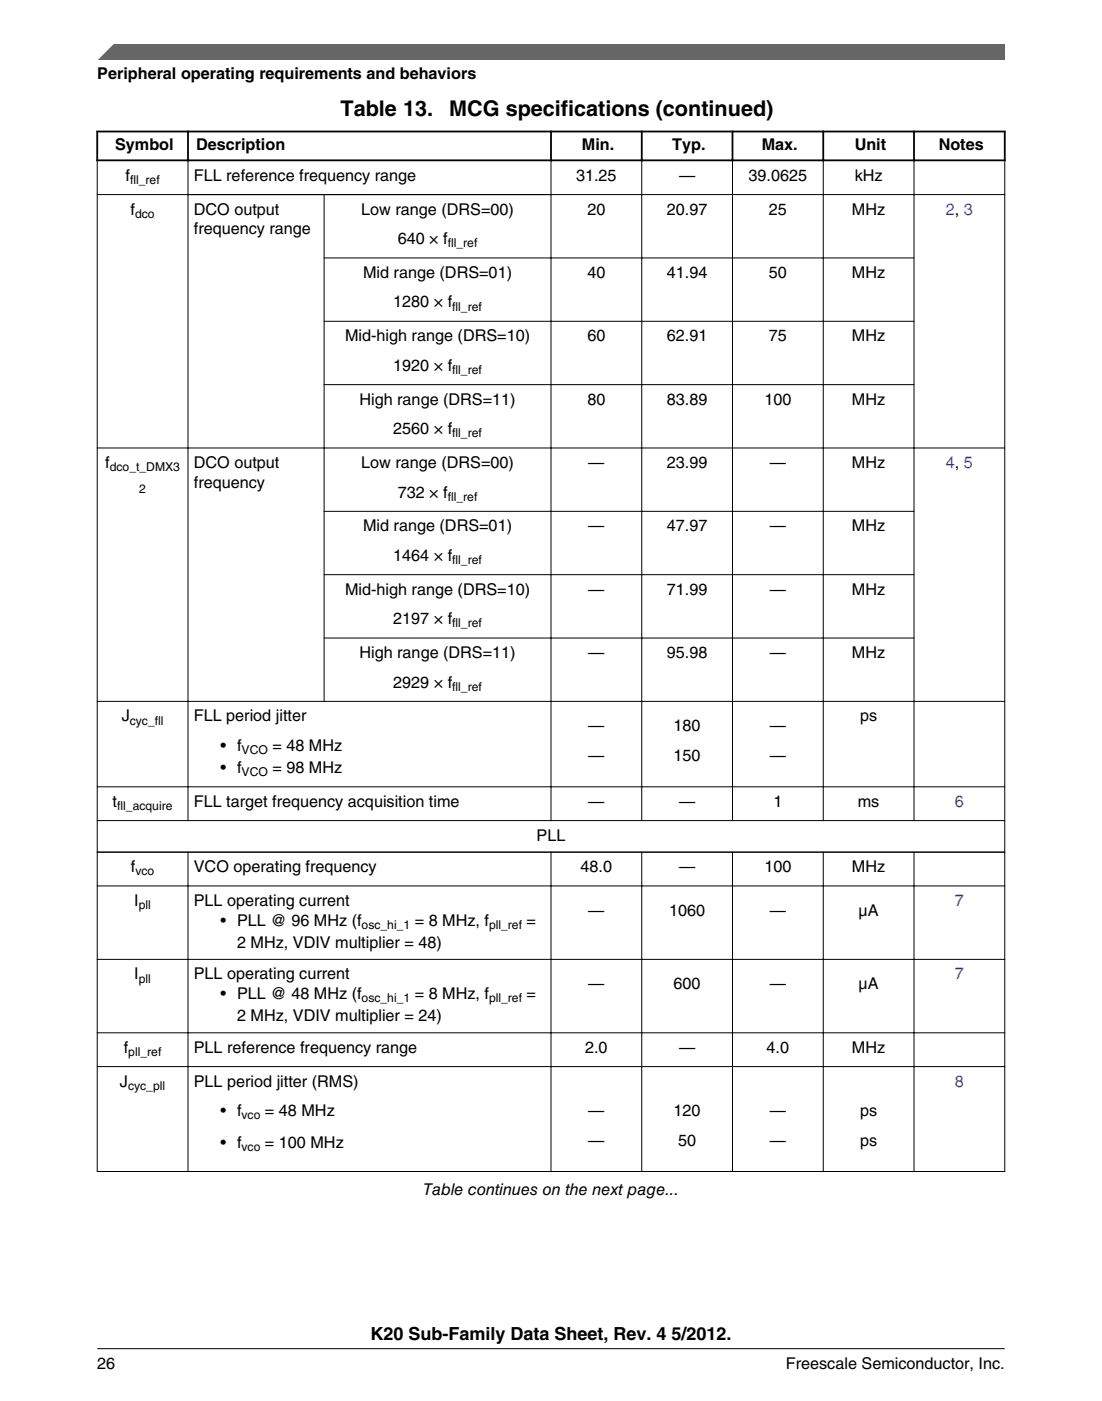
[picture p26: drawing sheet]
<svg xmlns="http://www.w3.org/2000/svg" width="216mm" height="274mm" viewBox="0 0 216 274" stroke-linecap="round" stroke-linejoin="round" font-family="sans-serif">
<defs><g id="words">
<g font-size="4.2">
<text x="66.7" y="22.6">Table 13.</text>
<text x="88" y="22.6">MCG specifications (continued)</text>
</g>
<text font-size="3.5" x="72.6" y="262.3">K20 Sub-Family Data Sheet, Rev. 4 5/2012.</text>
<g font-size="3.2">
<text x="19" y="15.5">Peripheral operating requirements and behaviors</text>
<text x="22.6" y="29.4">Symbol</text>
<text x="38.4" y="29.4">Description</text>
<text x="114" y="29.4">Min.</text>
<text x="131.7" y="29.4">Typ.</text>
<text x="149.2" y="29.4">Max.</text>
<text x="167.4" y="29.4">Unit</text>
<text x="183.9" y="29.4">Notes</text>
<text x="24.6" y="35.4">f</text>
<text x="38" y="35.4">FLL reference frequency range</text>
<text x="112.9" y="35.4">31.25</text>
<text x="133" y="35.4">—</text>
<text x="146.7" y="35.4">39.0625</text>
<text x="167.4" y="35.4">kHz</text>
<text x="25.6" y="42">f</text>
<text x="38" y="42">DCO output</text>
<text x="38" y="45.9">frequency range</text>
<text x="70.8" y="42">Low range (DRS=00)</text>
<text x="77.9" y="47.8">640 × f</text>
<text x="115.1" y="42">20</text>
<text x="130.6" y="42">20.97</text>
<text x="150.6" y="42">25</text>
<text x="166.9" y="42">MHz</text>
<text x="71.1" y="54.4">Mid range (DRS=01)</text>
<text x="115.1" y="54.4">40</text>
<text x="130.6" y="54.4">41.94</text>
<text x="150.6" y="54.4">50</text>
<text x="166.9" y="54.4">MHz</text>
<text x="77" y="60.2">1280 × f</text>
<text x="67.6" y="66.8">Mid-high range (DRS=10)</text>
<text x="115.1" y="66.8">60</text>
<text x="130.6" y="66.8">62.91</text>
<text x="150.6" y="66.8">75</text>
<text x="166.9" y="66.8">MHz</text>
<text x="77" y="72.6">1920 × f</text>
<text x="70.4" y="79.2">High range (DRS=11)</text>
<text x="115.1" y="79.2">80</text>
<text x="130.6" y="79.2">83.89</text>
<text x="149.8" y="79.2">100</text>
<text x="166.9" y="79.2">MHz</text>
<text x="77" y="85">2560 × f</text>
<text x="20.6" y="91.6">f</text>
<text x="38" y="91.6">DCO output</text>
<text x="38" y="95.5">frequency</text>
<text x="70.8" y="91.6">Low range (DRS=00)</text>
<text x="115.3" y="91.6">—</text>
<text x="130.6" y="91.6">23.99</text>
<text x="150.8" y="91.6">—</text>
<text x="166.9" y="91.6">MHz</text>
<text x="77.9" y="97.4">732 × f</text>
<text x="71.1" y="104">Mid range (DRS=01)</text>
<text x="115.3" y="104">—</text>
<text x="130.6" y="104">47.97</text>
<text x="150.8" y="104">—</text>
<text x="166.9" y="104">MHz</text>
<text x="77" y="109.8">1464 × f</text>
<text x="67.6" y="116.4">Mid-high range (DRS=10)</text>
<text x="115.3" y="116.4">—</text>
<text x="130.6" y="116.4">71.99</text>
<text x="150.8" y="116.4">—</text>
<text x="166.9" y="116.4">MHz</text>
<text x="77" y="122.2">2197 × f</text>
<text x="70.4" y="128.8">High range (DRS=11)</text>
<text x="115.3" y="128.8">—</text>
<text x="130.6" y="128.8">95.98</text>
<text x="150.8" y="128.8">—</text>
<text x="166.9" y="128.8">MHz</text>
<text x="77" y="134.6">2929 × f</text>
<text x="23.8" y="141.2">J</text>
<text x="38" y="141.2">FLL period jitter</text>
<text x="115.3" y="143.1">—</text>
<text x="132" y="143.1">180</text>
<text x="150.8" y="143.1">—</text>
<text x="168.5" y="141.2">ps</text>
<text x="43.2" y="147">• f</text>
<text x="53.4" y="147">= 48 MHz</text>
<text x="115.3" y="148.9">—</text>
<text x="132" y="148.9">150</text>
<text x="150.8" y="148.9">—</text>
<text x="43.2" y="151.4">• f</text>
<text x="53.4" y="151.4">= 98 MHz</text>
<text x="22.1" y="158">t</text>
<text x="38" y="158">FLL target frequency acquisition time</text>
<text x="115.3" y="158">—</text>
<text x="133" y="158">—</text>
<text x="151.5" y="158">1</text>
<text x="168.1" y="158">ms</text>
<text x="105.1" y="164.6">PLL</text>
<text x="25.6" y="170.8">f</text>
<text x="38" y="170.8">VCO operating frequency</text>
<text x="113.8" y="170.8">48.0</text>
<text x="133" y="170.8">—</text>
<text x="149.8" y="170.8">100</text>
<text x="166.9" y="170.8">MHz</text>
<text x="26.3" y="177.4">I</text>
<text x="38" y="177.4">PLL operating current</text>
<text x="115.3" y="179.3">—</text>
<text x="131.1" y="179.3">1060</text>
<text x="150.8" y="179.3">—</text>
<text x="168.2" y="179.3">µA</text>
<text x="43.2" y="181.3">• PLL @ 96 MHz (f</text>
<text x="46.4" y="185.6">2 MHz, VDIV multiplier = 48)</text>
<text x="81.3" y="181.3">= 8 MHz, f</text>
<text x="103.2" y="181.3">=</text>
<text x="26.3" y="191.8">I</text>
<text x="38" y="191.8">PLL operating current</text>
<text x="43.2" y="195.6">• PLL @ 48 MHz (f</text>
<text x="81.3" y="195.6">= 8 MHz, f</text>
<text x="103.2" y="195.6">=</text>
<text x="115.3" y="193.7">—</text>
<text x="132" y="193.7">600</text>
<text x="150.8" y="193.7">—</text>
<text x="168.2" y="193.7">µA</text>
<text x="46.4" y="200">2 MHz, VDIV multiplier = 24)</text>
<text x="24.3" y="206.1">f</text>
<text x="38" y="206.1">PLL reference frequency range</text>
<text x="114.6" y="206.1">2.0</text>
<text x="133" y="206.1">—</text>
<text x="150.2" y="206.1">4.0</text>
<text x="166.9" y="206.1">MHz</text>
<text x="23.5" y="212.8">J</text>
<text x="38" y="212.8">PLL period jitter (RMS)</text>
<text x="43.2" y="218.5">• f</text>
<text x="51.9" y="218.5">= 48 MHz</text>
<text x="115.3" y="218.5">—</text>
<text x="132" y="218.5">120</text>
<text x="150.8" y="218.5">—</text>
<text x="168.5" y="218.5">ps</text>
<text x="43.2" y="224.8">• f</text>
<text x="51.9" y="224.8">= 100 MHz</text>
<text x="115.3" y="224.3">—</text>
<text x="132.9" y="224.3">50</text>
<text x="150.8" y="224.3">—</text>
<text x="168.5" y="224.3">ps</text>
<text x="82.9" y="234">Table continues on the next page...</text>
<text x="19.1" y="268">26</text>
<text x="154" y="268">Freescale Semiconductor, Inc.</text>
</g>
<g font-size="3.2" fill="#00f">
<text x="185.3" y="42">2, 3</text>
<text x="185.3" y="91.6">4, 5</text>
<text x="187.1" y="158">6</text>
<text x="187.1" y="177.4">7</text>
<text x="187.1" y="191.8">7</text>
<text x="187.1" y="212.8">8</text>
</g>
<g font-size="2.4">
<text x="25.5" y="36">fll_ref</text>
<text x="26.5" y="42.6">dco</text>
<text x="87.7" y="48.4">fll_ref</text>
<text x="88.6" y="60.8">fll_ref</text>
<text x="88.6" y="73.2">fll_ref</text>
<text x="88.6" y="85.6">fll_ref</text>
<text x="21.5" y="92.3">dco_t_DMX3</text>
<text x="27.3" y="96.6">2</text>
<text x="87.7" y="98">fll_ref</text>
<text x="88.6" y="110.5">fll_ref</text>
<text x="88.6" y="122.9">fll_ref</text>
<text x="88.6" y="135.3">fll_ref</text>
<text x="25.4" y="141.9">cyc_fll</text>
<text x="47.3" y="147.7">VCO</text>
<text x="47.3" y="152">VCO</text>
<text x="23" y="158.6">fll_acquire</text>
<text x="26.5" y="171.4">vco</text>
<text x="27.2" y="178">pll</text>
<text x="70.8" y="181.9">osc_hi_1</text>
<text x="95.8" y="181.9">pll_ref</text>
<text x="27.2" y="192.4">pll</text>
<text x="70.8" y="196.3">osc_hi_1</text>
<text x="95.8" y="196.3">pll_ref</text>
<text x="25.1" y="206.8">pll_ref</text>
<text x="25.1" y="213.4">cyc_pll</text>
<text x="47.3" y="219.2">vco</text>
<text x="47.3" y="225.4">vco</text>
</g>
</g></defs>
<path d="M18.9 25.8h178.1M18.9 31.4h178.1M19 25.6v6M36.8 25.6v6M107.9 25.6v6M125.7 25.6v6M143.5 25.6v6M161.3 25.6v6M179.1 25.6v6M196.8 25.6v6" fill="none" stroke="#000" stroke-width=".35"/>
<g fill="none" stroke="#000" stroke-width=".2">
<path d="M19 38.1h177.9M19 31.5v198M36.8 31.2v129.6M63.5 38v99.4M107.9 31.2v129.6M125.7 31.2v129.6M143.5 31.2v129.6M161.3 31.2v129.6M179.1 31.2v129.6M196.8 31.5v198M63.4 50.5h115.8M63.4 62.9h115.8"/>
<path d="M63.4 75.3h115.8M19 87.7h177.9M63.4 100.1h115.8M63.4 112.5h115.8M19 137.3h177.9M63.4 124.9h115.8M19 154.1h177.9M19 160.7h177.9M19 166.9h177.9M19 173.5h177.9M36.8 166.8v62.7M107.9 166.8v62.7"/>
<path d="M125.7 166.8v62.7M143.5 166.8v62.7M161.3 166.8v62.7M179.1 166.8v62.7M19 187.8h177.9M19 202.2h177.9M19 208.8h177.9M19 229.4h177.9"/>
</g>
<path d="M19 11.7l5.7-3.1 172.2 .1v3z" fill="#666"/>
<path d="M22.5 8.6l-3.1 3.1" fill="none" stroke="#666" stroke-width=".28"/>
<path d="M19 264.1h177.8" fill="none" stroke="#000" stroke-width=".2"/>
<use href="#words"/>
</svg>
